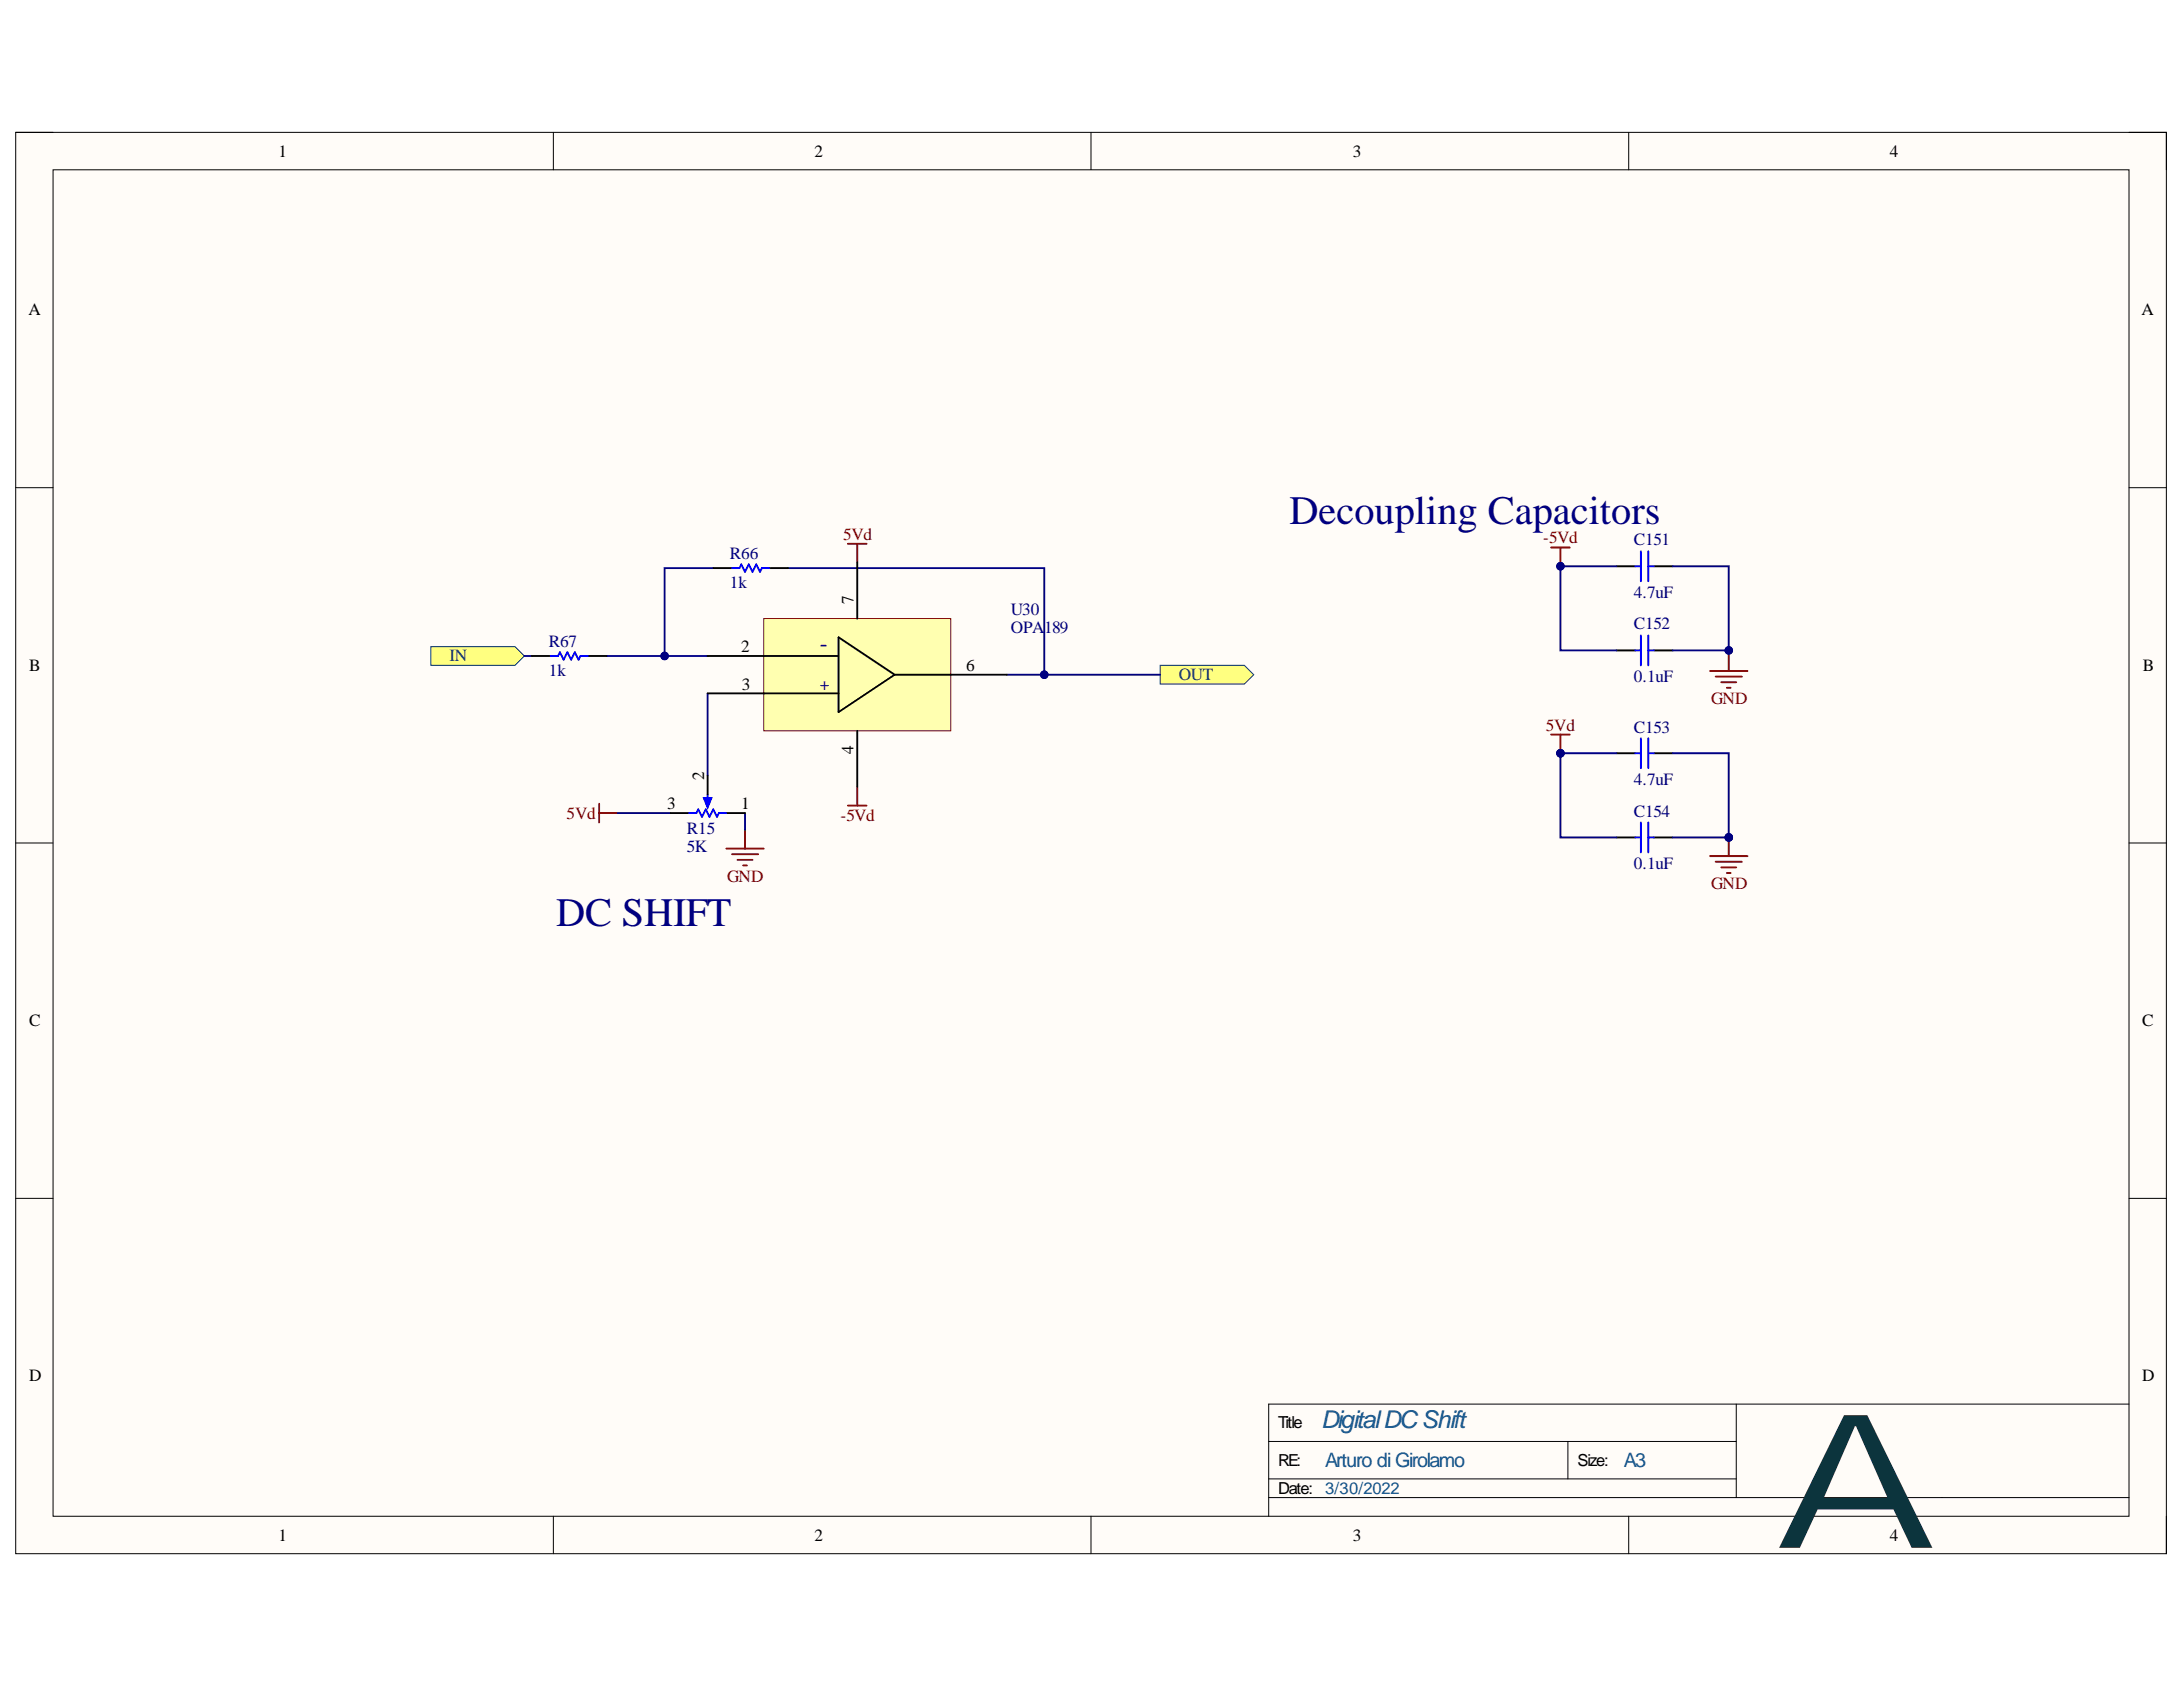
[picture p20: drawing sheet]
<svg xmlns="http://www.w3.org/2000/svg" width="279mm" height="216mm" viewBox="0 0 279 216" stroke-linecap="round" stroke-linejoin="round" font-family="sans-serif">
<defs><g id="words">
<text font-size="23.9" fill="#0c343d" x="227.1" y="198.1">A</text>
<g font-size="5.2" fill="#000080">
<text x="165" y="67">Decoupling Capacitors</text>
<text x="71.2" y="118.5">DC SHIFT</text>
</g>
<text font-size="3.1" fill="#0b5394" x="169.1" y="182.8">DigitalDCShift</text>
<text font-size="3" fill="#000080" x="104.9" y="83.3">-</text>
<g font-size="2.5" fill="#0b5394">
<text x="169.6" y="187.8">Arturo di Girolamo</text>
<text x="207.8" y="187.8">A3</text>
</g>
<g font-size="2.2">
<text x="35.6" y="20">1</text>
<text x="104.3" y="20">2</text>
<text x="173.1" y="20">3</text>
<text x="241.9" y="20">4</text>
<text x="3.6" y="40.4">A</text>
<text x="274.1" y="40.4">A</text>
<text x="109.3" y="77.3" transform="rotate(-90 109.3 77.3)">7</text>
<text x="94.9" y="83.4">2</text>
<text x="3.7" y="85.9">B</text>
<text x="95" y="88.3">3</text>
<text x="123.6" y="85.9">6</text>
<text x="274.3" y="85.9">B</text>
<text x="90.1" y="99.8" transform="rotate(-90 90.1 99.8)">2</text>
<text x="109.3" y="96.5" transform="rotate(-90 109.3 96.5)">4</text>
<text x="85.4" y="103.6">3</text>
<text x="94.9" y="103.6">1</text>
<text x="3.7" y="131.3">C</text>
<text x="274.2" y="131.3">C</text>
<text x="3.7" y="176.8">D</text>
<text x="274.2" y="176.8">D</text>
<text x="35.6" y="197.2">1</text>
<text x="104.3" y="197.2">2</text>
<text x="173.1" y="197.2">3</text>
<text x="241.9" y="197.2">4</text>
</g>
<g font-size="2.2" fill="#000080">
<text x="93.4" y="71.5">R66</text>
<text x="209.1" y="69.8">C151</text>
<text x="93.4" y="75.3">1k</text>
<text x="209.1" y="76.5">4.7uF</text>
<text x="70.2" y="82.8">R67</text>
<text x="129.4" y="78.7">U30</text>
<text x="129.4" y="81.1">OPA189</text>
<text x="209.1" y="80.6">C152</text>
<text x="70.2" y="86.6">1k</text>
<text x="104.9" y="88.3">+</text>
<text x="209.1" y="87.3">0.1uF</text>
<text x="209.1" y="93.8">C153</text>
<text x="209.1" y="100.4">4.7uF</text>
<text x="87.9" y="106.7">R15</text>
<text x="209.1" y="104.5">C154</text>
<text x="87.9" y="109.1">5K</text>
<text x="209.1" y="111.2">0.1uF</text>
</g>
<g font-size="2.2" fill="#800000">
<text x="107.9" y="69.1">5Vd</text>
<text x="197.5" y="69.6">-5Vd</text>
<text x="197.9" y="93.5">5Vd</text>
<text x="219" y="90.1">GND</text>
<text x="72.5" y="104.8">5Vd</text>
<text x="107.6" y="105">-5Vd</text>
<text x="93.1" y="112.9">GND</text>
<text x="219" y="113.8">GND</text>
</g>
<g font-size="2.2" fill="#073763">
<text x="57.5" y="84.6">IN</text>
<text x="150.9" y="87.1">OUT</text>
</g>
<g font-size="2.1">
<text x="163.6" y="182.8">Title</text>
<text x="163.6" y="191.2">Date:</text>
<text x="163.6" y="187.6">RE:</text>
<text x="201.9" y="187.6">Size:</text>
</g>
<text font-size="2.1" fill="#0b5394" x="169.6" y="191.2">3/30/2022</text>
</g></defs>
<path d="M2 16.9h275.3v181.9h-275.3z" fill-rule="evenodd" fill="#fffcf8"/>
<path d="M2 16.9h275.3v181.9h-275.3z" fill="none" stroke="#000" stroke-width=".13"/>
<path d="M6.8 21.7h265.7v172.3h-265.7z" fill-rule="evenodd" fill="#fffcf8"/>
<g fill="none" stroke="#000" stroke-width=".13">
<path d="M2 16.9h4.8M70.8 16.9v4.8M139.6 16.9v4.8M208.5 16.9v4.8M272.5 16.9h4.8v4.8M6.8 21.7h265.7v172.3h-265.7zM2 62.4h4.8M272.5 62.4h4.8M2 107.9h4.8M272.5 107.9h4.8M2 153.4h4.8M272.5 153.4h4.8"/>
<path d="M222.2 179.7v12M272.5 179.7h-110.1v14.3M70.8 194v4.8M139.6 194v4.8M162.4 184.5h59.8M162.4 191.7h110.1M162.4 189.3h59.8M200.7 184.5v4.8M208.5 194v4.8M277.3 194v4.8"/>
</g>
<path d="M55.1 82.8h10.8l1.2 1.2-1.2 1.1h-10.8z" fill-rule="evenodd" fill="#ffff80"/>
<path d="M55.1 82.8h10.8l1.2 1.2-1.2 1.1h-10.8z" fill="none" stroke="#073763" stroke-width=".13"/>
<path d="M148.5 85.1h10.8l1.2 1.2-1.2 1.2h-10.8z" fill-rule="evenodd" fill="#ffff80"/>
<path d="M148.5 85.1h10.8l1.2 1.2-1.2 1.2h-10.8z" fill="none" stroke="#073763" stroke-width=".13"/>
<path d="M108.5 69.6h2.4M109.7 69.6v2.4M76.7 102.9v2.4M76.7 104.1h2.4M93 108.6h4.7M93.7 109.3h3.3M94.4 110h1.9M95.1 110.8h.5M95.4 106.2v2.4M108.5 103.1h2.4M109.7 100.7v2.4" fill="none" stroke="#800000" stroke-width=".24"/>
<path d="M67.1 84h1M77.6 84h13M95.4 104.1v2.1" fill="none" stroke="#000080" stroke-width=".24"/>
<circle cx="85.1" cy="84" r=".48" fill="#000080"/>
<circle cx="85.1" cy="84" r=".48" fill="none" stroke="#000080" stroke-width=".13"/>
<path d="M91.3 72.7h-6.2v11.3M79.1 104.1h6.7" fill="none" stroke="#000080" stroke-width=".24"/>
<circle cx="85.1" cy="84" r=".48" fill="#000080"/>
<circle cx="85.1" cy="84" r=".48" fill="none" stroke="#000080" stroke-width=".13"/>
<path d="M100.9 72.7h32.8v13.6h-4.8" fill="none" stroke="#000080" stroke-width=".24"/>
<circle cx="133.7" cy="86.3" r=".48" fill="#000080"/>
<circle cx="133.7" cy="86.3" r=".48" fill="none" stroke="#000080" stroke-width=".13"/>
<path d="M133.7 86.3h14.8" fill="none" stroke="#000080" stroke-width=".24"/>
<circle cx="133.7" cy="86.3" r=".48" fill="#000080"/>
<circle cx="133.7" cy="86.3" r=".48" fill="none" stroke="#000080" stroke-width=".13"/>
<path d="M90.6 88.7v10.6" fill="none" stroke="#000080" stroke-width=".24"/>
<path d="M218.9 109.6h4.8M219.6 110.3h3.3M220.3 111h1.9M221 111.7h.5M221.3 107.2v2.4" fill="none" stroke="#800000" stroke-width=".24"/>
<circle cx="221.3" cy="107.2" r=".48" fill="#000080"/>
<circle cx="221.3" cy="107.2" r=".48" fill="none" stroke="#000080" stroke-width=".13"/>
<path d="M198.5 94h2.4M199.7 94v2.4" fill="none" stroke="#800000" stroke-width=".24"/>
<circle cx="199.7" cy="96.4" r=".48" fill="#000080"/>
<circle cx="199.7" cy="96.4" r=".48" fill="none" stroke="#000080" stroke-width=".13"/>
<path d="M198.5 70.1h2.4M199.7 70.1v2.4" fill="none" stroke="#800000" stroke-width=".24"/>
<circle cx="199.7" cy="72.5" r=".48" fill="#000080"/>
<circle cx="199.7" cy="72.5" r=".48" fill="none" stroke="#000080" stroke-width=".13"/>
<path d="M218.9 85.9h4.8M219.6 86.6h3.3M220.3 87.3h1.9M221 88h.5M221.3 83.5v2.4" fill="none" stroke="#800000" stroke-width=".24"/>
<path d="M206.9 72.5h2.4M211.7 72.5h2.4M206.9 96.4h2.4M206.9 83.2h2.4M211.7 96.4h2.4M211.7 83.2h2.4M206.9 107.2h2.4M211.7 107.2h2.4" fill="none" stroke="#000" stroke-width=".24"/>
<g fill="none" stroke="#00f" stroke-width=".24">
<path d="M209.3 72.5h.7M210 70.6v3.8M211 70.6v3.8M211 72.5h.7M209.3 96.4h.7M209.3 83.2h.7M210 81.3v3.9M210 94.5v3.8M211 81.3v3.9M211 94.5v3.8M211 96.4h.7M211 83.2h.7"/>
<path d="M209.3 107.2h.7M210 105.3v3.8M211 105.3v3.8M211 107.2h.7"/>
</g>
<path d="M199.7 96.4v10.8h7.2" fill="none" stroke="#000080" stroke-width=".24"/>
<circle cx="199.7" cy="96.4" r=".48" fill="#000080"/>
<circle cx="199.7" cy="96.4" r=".48" fill="none" stroke="#000080" stroke-width=".13"/>
<path d="M199.7 96.4h7.2" fill="none" stroke="#000080" stroke-width=".24"/>
<circle cx="199.7" cy="96.4" r=".48" fill="#000080"/>
<circle cx="199.7" cy="96.4" r=".48" fill="none" stroke="#000080" stroke-width=".13"/>
<path d="M206.9 72.5h-7.2v10.7h7.2" fill="none" stroke="#000080" stroke-width=".24"/>
<circle cx="199.7" cy="72.5" r=".48" fill="#000080"/>
<circle cx="199.7" cy="72.5" r=".48" fill="none" stroke="#000080" stroke-width=".13"/>
<path d="M214.1 107.2h7.2" fill="none" stroke="#000080" stroke-width=".24"/>
<circle cx="221.3" cy="107.2" r=".48" fill="#000080"/>
<circle cx="221.3" cy="107.2" r=".48" fill="none" stroke="#000080" stroke-width=".13"/>
<path d="M214.1 96.4h7.2v10.8" fill="none" stroke="#000080" stroke-width=".24"/>
<circle cx="221.3" cy="107.2" r=".48" fill="#000080"/>
<circle cx="221.3" cy="107.2" r=".48" fill="none" stroke="#000080" stroke-width=".13"/>
<path d="M214.1 83.2h7.2" fill="none" stroke="#000080" stroke-width=".24"/>
<circle cx="221.3" cy="83.2" r=".48" fill="#000080"/>
<circle cx="221.3" cy="83.2" r=".48" fill="none" stroke="#000080" stroke-width=".13"/>
<path d="M214.1 72.5h7.2v11" fill="none" stroke="#000080" stroke-width=".24"/>
<circle cx="221.3" cy="83.2" r=".48" fill="#000080"/>
<circle cx="221.3" cy="83.2" r=".48" fill="none" stroke="#000080" stroke-width=".13"/>
<path d="M97.7 79.2h24v14.3h-24z" fill-rule="evenodd" fill="#ffffb0"/>
<path d="M97.7 79.2h24v14.3h-24z" fill="none" stroke="#800000" stroke-width=".13"/>
<path d="M91.3 72.7h2.4M98.5 72.7h2.4M109.7 72v7.2M68.1 84h2.4M75.2 84h2.4M90.6 88.7h16.7M90.6 84h16.7M107.3 81.6l7.2 4.7-7.2 4.8zM109.7 93.5v7.2M114.5 86.3h14.4M85.8 104.1h2.4M93 104.1h2.4" fill="none" stroke="#000" stroke-width=".24"/>
<path d="M93.7 72.7h.9l.3-.5 .5 1 .4-1 .5 1 .5-1 .5 1 .2-.5h1M70.5 84h.9l.3-.5 .4 .9 .5-.9 .5 .9 .5-.9 .5 .9 .2-.4h.9M90.6 101.7v1.2" fill="none" stroke="#00f" stroke-width=".24"/>
<path d="M90.1 102.1h.9l-.4 1.2z" fill="#00f"/>
<path d="M88.2 104.1h.9l.3-.5 .4 .9 .5-.9 .5 .9 .5-.9 .5 .9 .2-.4h1M90.1 102.1h.9l-.4 1.2z" fill="none" stroke="#00f" stroke-width=".24"/>
<path d="M90.6 99.3v2.4" fill="none" stroke="#000" stroke-width=".24"/>
<use href="#words"/>
</svg>
